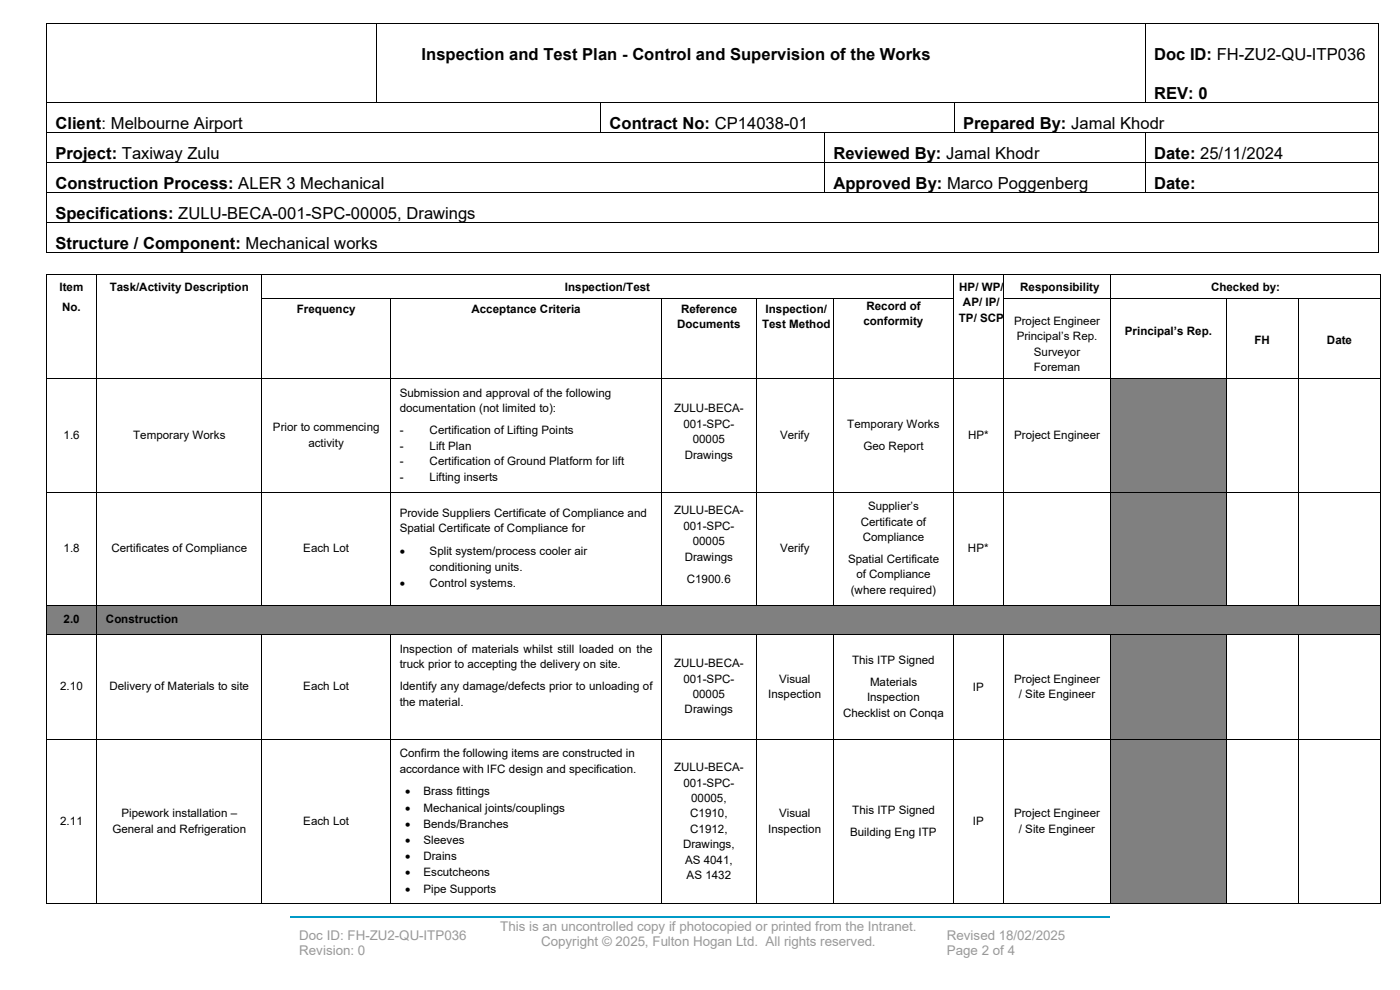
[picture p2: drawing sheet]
<svg xmlns="http://www.w3.org/2000/svg" width="297mm" height="210mm" viewBox="0 0 297 210" stroke-linecap="round" stroke-linejoin="round" font-family="sans-serif">
<defs><g id="words">
<g font-size="3.5">
<text x="89.5" y="12.7">Inspection and Test Plan - Control and Supervision of the Works</text>
<text x="244.9" y="12.7">Doc ID: FH-ZU2-QU-ITP036</text>
<text x="244.9" y="21">REV: 0</text>
<text x="11.8" y="27.3">Client: Melbourne Airport</text>
<text x="129.3" y="27.3">Contract No: CP14038-01</text>
<text x="204.3" y="27.3">Prepared By: Jamal Khodr</text>
<text x="11.8" y="33.7">Project: Taxiway Zulu</text>
<text x="176.8" y="33.7">Reviewed By: Jamal Khodr</text>
<text x="244.9" y="33.7">Date: 25/11/2024</text>
<text x="11.8" y="40">Construction Process: ALER 3 Mechanical</text>
<text x="176.8" y="40">Approved By: Marco Poggenberg</text>
<text x="244.9" y="40">Date:</text>
<text x="11.8" y="46.4">Specifications: ZULU-BECA-001-SPC-00005, Drawings</text>
<text x="11.8" y="52.7">Structure / Component: Mechanical works</text>
</g>
<g font-size="2.8" fill="#999">
<text x="106.1" y="197.4">This is an uncontrolled copy if photocopied or printed from the Intranet.</text>
<text x="63.5" y="199.4">Doc ID: FH-ZU2-QU-ITP036</text>
<text x="63.5" y="202.7">Revision: 0</text>
<text x="114.8" y="200.7">Copyright © 2025, Fulton Hogan Ltd. All rights reserved.</text>
<text x="200.9" y="199.4">Revised 18/02/2025</text>
<text x="200.9" y="202.7">Page 2 of 4</text>
</g>
<g font-size="2.5">
<text x="12.7" y="61.7">Item</text>
<text x="23.3" y="61.7">Task/Activity Description</text>
<text x="119.8" y="61.7">Inspection/Test</text>
<text x="183.8" y="65.7">Record of</text>
<text x="203.5" y="61.7">HP/ WP/</text>
<text x="204.3" y="65">AP/ IP/</text>
<text x="216.5" y="61.7">Responsibility</text>
<text x="256.9" y="61.7">Checked by:</text>
<text x="13.2" y="66">No.</text>
<text x="63" y="66.4">Frequency</text>
<text x="100" y="66.4">Acceptance Criteria</text>
<text x="143.7" y="69.7">Documents</text>
<text x="144.5" y="66.4">Reference</text>
<text x="161.7" y="69.7">Test Method</text>
<text x="162.4" y="66.4">Inspection/</text>
<text x="183.2" y="69">conformity</text>
<text x="203.4" y="68.2">TP/ SCP</text>
<text x="215.1" y="69">Project Engineer</text>
<text x="238.6" y="71.1">Principal’s Rep.</text>
<text x="215.7" y="72.2">Principal’s Rep.</text>
<text x="219.3" y="75.5">Surveyor</text>
<text x="266.1" y="73.1">FH</text>
<text x="281.5" y="73.1">Date</text>
<text x="219.3" y="78.8">Foreman</text>
<text x="84.8" y="84.2">Submission and approval of the following</text>
<text x="84.8" y="87.5">documentation (not limited to):</text>
<text x="143" y="87.5">ZULU-BECA-</text>
<text x="13.5" y="93.1">1.6</text>
<text x="28.2" y="93.1">Temporary Works</text>
<text x="57.9" y="91.4">Prior to commencing</text>
<text x="65.4" y="94.7">activity</text>
<text x="84.8" y="92.2">-</text>
<text x="84.8" y="95.4">-</text>
<text x="91.1" y="92.2">Certification of Lifting Points</text>
<text x="91.1" y="95.4">Lift Plan</text>
<text x="145" y="90.8">001-SPC-</text>
<text x="147" y="94">00005</text>
<text x="165.5" y="93.1">Verify</text>
<text x="179.8" y="90.8">Temporary Works</text>
<text x="183.2" y="95.4">Geo Report</text>
<text x="205.4" y="93.1">HP*</text>
<text x="215.1" y="93.1">Project Engineer</text>
<text x="84.8" y="98.7">-</text>
<text x="84.8" y="102">-</text>
<text x="91.1" y="98.7">Certification of Ground Platform for lift</text>
<text x="91.2" y="102">Lifting inserts</text>
<text x="145.3" y="97.3">Drawings</text>
<text x="84.8" y="109.7">Provide Suppliers Certificate of Compliance and</text>
<text x="84.8" y="112.9">Spatial Certificate of Compliance for</text>
<text x="143" y="109.1">ZULU-BECA-</text>
<text x="145" y="112.4">001-SPC-</text>
<text x="182.6" y="111.5">Certificate of</text>
<text x="184.2" y="108.2">Supplier’s</text>
<text x="13.5" y="117.1">1.8</text>
<text x="23.6" y="117.1">Certificates of Compliance</text>
<text x="64.3" y="117.1">Each Lot</text>
<text x="84.8" y="117.8">•</text>
<text x="91.1" y="117.8">Split system/process cooler air</text>
<text x="145.3" y="119">Drawings</text>
<text x="147" y="115.7">00005</text>
<text x="165.5" y="117.1">Verify</text>
<text x="179.9" y="119.4">Spatial Certificate</text>
<text x="183.1" y="114.8">Compliance</text>
<text x="205.4" y="117.1">HP*</text>
<text x="84.8" y="124.5">•</text>
<text x="91.1" y="121.1">conditioning units.</text>
<text x="91.1" y="124.5">Control systems.</text>
<text x="145.7" y="123.6">C1900.6</text>
<text x="180.5" y="126">(where required)</text>
<text x="181.7" y="122.7">of Compliance</text>
<text x="13.5" y="132.2">2.0</text>
<text x="22.5" y="132.2">Construction</text>
<text x="84.8" y="141.8">truck prior to accepting the delivery on site.</text>
<text x="84.8" y="138.5">Inspection of materials whilst still loaded on the</text>
<text x="143" y="141.5">ZULU-BECA-</text>
<text x="180.8" y="140.9">This ITP Signed</text>
<text x="12.8" y="146.5">2.10</text>
<text x="23.2" y="146.5">Delivery of Materials to site</text>
<text x="64.3" y="146.5">Each Lot</text>
<text x="84.8" y="146.4">Identify any damage/defects prior to unloading of</text>
<text x="84.8" y="149.7">the material.</text>
<text x="145" y="144.8">001-SPC-</text>
<text x="147" y="148.1">00005</text>
<text x="163" y="148.1">Inspection</text>
<text x="165.3" y="144.8">Visual</text>
<text x="183.9" y="148.8">Inspection</text>
<text x="184.6" y="145.5">Materials</text>
<text x="206.4" y="146.5">IP</text>
<text x="215.1" y="144.8">Project Engineer</text>
<text x="216.2" y="148.1">/ Site Engineer</text>
<text x="145.2" y="151.3">Drawings</text>
<text x="178.9" y="152">Checklist on Conqa</text>
<text x="84.8" y="160.6">Confirm the following items are constructed in</text>
<text x="84.8" y="163.9">accordance with IFC design and specification.</text>
<text x="143" y="163.6">ZULU-BECA-</text>
<text x="145" y="166.8">001-SPC-</text>
<text x="25.8" y="173.4">Pipework installation –</text>
<text x="86" y="168.7">•</text>
<text x="86" y="172.2">•</text>
<text x="89.8" y="168.7">Brass fittings</text>
<text x="89.8" y="172.2">Mechanical joints/couplings</text>
<text x="146.4" y="173.4">C1910,</text>
<text x="146.6" y="170.1">00005,</text>
<text x="165.3" y="173.4">Visual</text>
<text x="180.8" y="172.7">This ITP Signed</text>
<text x="215.1" y="173.4">Project Engineer</text>
<text x="12.8" y="175">2.11</text>
<text x="23.8" y="176.6">General and Refrigeration</text>
<text x="64.3" y="175">Each Lot</text>
<text x="86" y="175.6">•</text>
<text x="86" y="179.1">•</text>
<text x="89.8" y="175.6">Bends/Branches</text>
<text x="89.8" y="179.1">Sleeves</text>
<text x="144.9" y="179.9">Drawings,</text>
<text x="146.4" y="176.6">C1912,</text>
<text x="163" y="176.6">Inspection</text>
<text x="180.3" y="177.4">Building Eng ITP</text>
<text x="206.4" y="175">IP</text>
<text x="216.2" y="176.6">/ Site Engineer</text>
<text x="86" y="182.5">•</text>
<text x="86" y="185.9">•</text>
<text x="89.8" y="182.5">Drains</text>
<text x="89.8" y="185.9">Escutcheons</text>
<text x="145.3" y="183.2">AS 4041,</text>
<text x="86" y="189.4">•</text>
<text x="89.8" y="189.4">Pipe Supports</text>
<text x="145.7" y="186.5">AS 1432</text>
</g>
</g></defs>
<g fill="#000">
<path d="M9.8 5h.1v.2h-.1zM79.8 5h.2v.2h-.2zM242.9 5h.1v.2h-.1zM292.4 5h.1v.2h-.1zM9.8 21.8h.1v.1h-.1zM9.8 28.1h.1v.2h-.1zM9.8 34.5h.1v.1h-.1zM79.8 21.8h.2v.1h-.2zM127.3 21.8h.2v.1h-.2zM127.3 28.1h.2v.2h-.2zM174.8 28.1h.2v.2h-.2zM174.8 34.5h.2v.1h-.2z"/>
<path d="M202.4 21.8h.1v.1h-.1zM202.4 28.1h.1v.2h-.1zM242.9 21.8h.1v.1h-.1zM242.9 28.1h.1v.2h-.1zM242.9 34.5h.1v.1h-.1zM292.4 21.8h.1v.1h-.1zM292.4 28.1h.1v.2h-.1zM292.4 34.5h.1v.1h-.1zM9.8 40.8h.1v.2h-.1zM9.8 47.2h.1v.1h-.1zM9.8 53.5h.1v.2h-.1zM174.8 40.8h.2v.2h-.2z"/>
<path d="M242.9 40.8h.1v.2h-.1zM292.4 40.8h.1v.2h-.1zM292.4 47.2h.1v.1h-.1zM292.4 53.5h.1v.2h-.1z"/>
</g>
<g fill="none" stroke="#000" stroke-width=".21">
<path d="M9.9 5.2v16.6M9.9 5.1h69.9M79.9 5.2v16.6M80 5.1h162.9M243 5.2v16.6M243 5.1h49.4M292.4 5.2v16.6M9.9 21.9v6.2M9.9 28.3v6.2M9.9 34.6v6.2M9.9 21.8h69.9M9.9 28.2h117.4"/>
<path d="M9.9 34.5h164.9M80 21.8h47.3M127.4 21.9v6.2M127.5 21.8h74.9M127.5 28.2h47.3M174.9 28.3v6.2M174.9 34.6v6.2M175 28.2h27.4M175 34.5h67.9M202.4 21.9v6.2M202.5 21.8h40.4M202.5 28.2h40.4"/>
<path d="M243 28.3v6.2M243 34.6v6.2M243 21.8h49.4M243 28.2h49.4M243 34.5h49.4M292.4 21.9v6.2M292.4 28.3v6.2M292.4 34.6v6.2M9.9 41v6.2M9.9 47.3v6.2M9.9 40.9h164.9M9.9 47.2h282.5"/>
<path d="M9.9 53.6h282.5M175 40.9h67.9M243 40.9h49.4M292.4 41v6.2M292.4 47.3v6.2"/>
</g>
<path d="M61.6 194.6h40" fill="none" stroke="#009ac7" stroke-width=".34"/>
<path d="M101.6 194.4h.3v.4h-.3z" fill="#009ac7"/>
<path d="M101.9 194.6h97.1" fill="none" stroke="#009ac7" stroke-width=".34"/>
<path d="M199 194.4h.3v.4h-.3z" fill="#009ac7"/>
<path d="M199.3 194.6h36.1" fill="none" stroke="#009ac7" stroke-width=".34"/>
<g fill="#000">
<path d="M9.8 58.2h.1v.1h-.1zM20.5 58.2h.2v.1h-.2zM55.5 58.2h.1v.1h-.1zM202.2 58.2h.2v.1h-.2zM212.9 58.2h.1v.1h-.1zM235.5 58.2h.2v.1h-.2zM292.9 58.2h.1v.1h-.1zM9.8 63.2h.1v.2h-.1zM20.5 63.2h.2v.2h-.2zM55.5 63.2h.1v.2h-.1zM82.8 63.2h.2v.2h-.2zM140.3 63.2h.2v.2h-.2z"/>
<path d="M160.3 63.2h.2v.2h-.2zM176.8 63.2h.2v.2h-.2zM202.2 63.2h.2v.2h-.2zM212.9 63.2h.1v.2h-.1zM235.5 63.2h.2v.2h-.2zM260.1 63.2h.2v.2h-.2zM275.3 63.2h.2v.2h-.2zM292.9 63.2h.1v.2h-.1z"/>
</g>
<g fill="none" stroke="#000" stroke-width=".21">
<path d="M9.9 58.3v4.9M9.9 58.3h10.6M20.6 58.3v4.9M20.7 58.3h34.8M55.5 58.3v4.9M55.6 58.3h146.6M202.3 58.3v4.9M202.4 58.3h10.5M212.9 58.3v4.9M213 58.3h22.5M235.6 58.3v4.9M235.7 58.3h57.2"/>
<path d="M292.9 58.3v4.9M9.9 63.4v16.9M20.6 63.4v16.9M55.5 63.4v16.9M55.6 63.3h27.2M82.9 63.4v16.9M83 63.3h57.3M140.4 63.4v16.9M140.5 63.3h19.8M160.4 63.4v16.9M160.5 63.3h16.3M176.9 63.4v16.9"/>
<path d="M177 63.3h25.2M202.3 63.4v16.9M212.9 63.4v16.9M213 63.3h22.5M235.6 63.4v16.9M235.7 63.3h24.4M260.2 63.4v16.9M260.3 63.3h15M275.4 63.4v16.9M275.5 63.3h17.4M292.9 63.4v16.9"/>
</g>
<g fill="#808080">
<path d="M235.7 80.5h24.4v23.8h-24.4z" fill-rule="evenodd"/>
<path d="M237.5 89.4h20.8v6.1h-20.8z" fill-rule="evenodd"/>
</g>
<g fill="#000">
<path d="M9.8 80.3h.1v.2h-.1zM20.5 80.3h.2v.2h-.2zM55.5 80.3h.1v.2h-.1zM82.8 80.3h.2v.2h-.2zM140.3 80.3h.2v.2h-.2zM160.3 80.3h.2v.2h-.2zM176.8 80.3h.2v.2h-.2zM202.2 80.3h.2v.2h-.2zM212.9 80.3h.1v.2h-.1zM235.5 80.3h.2v.2h-.2zM260.1 80.3h.2v.2h-.2zM275.3 80.3h.2v.2h-.2z"/>
<path d="M292.9 80.3h.1v.2h-.1z"/>
</g>
<g fill="none" stroke="#000" stroke-width=".21">
<path d="M9.9 80.5v23.8M9.9 80.4h10.6M20.6 80.5v23.8M20.7 80.4h34.8M55.5 80.5v23.8M55.6 80.4h27.2M82.9 80.5v23.8M83 80.4h57.3M140.4 80.5v23.8M140.5 80.4h19.8M160.4 80.5v23.8M160.5 80.4h16.3"/>
<path d="M176.9 80.5v23.8M177 80.4h25.2M202.3 80.5v23.8M202.4 80.4h10.5M212.9 80.5v23.8M213 80.4h22.5M235.6 80.5v23.8M235.7 80.4h24.4M260.2 80.5v23.8M260.3 80.4h15M275.4 80.5v23.8M275.5 80.4h17.4"/>
<path d="M292.9 80.5v23.8"/>
</g>
<g fill="#808080">
<path d="M235.7 104.5h24.4v23.8h-24.4z" fill-rule="evenodd"/>
<path d="M237.5 113.4h20.8v6.1h-20.8z" fill-rule="evenodd"/>
</g>
<g fill="#000">
<path d="M9.8 104.3h.1v.2h-.1zM20.5 104.3h.2v.2h-.2zM55.5 104.3h.1v.2h-.1zM82.8 104.3h.2v.2h-.2zM140.3 104.3h.2v.2h-.2zM160.3 104.3h.2v.2h-.2zM176.8 104.3h.2v.2h-.2zM202.2 104.3h.2v.2h-.2zM212.9 104.3h.1v.2h-.1zM235.5 104.3h.2v.2h-.2zM260.1 104.3h.2v.2h-.2zM275.3 104.3h.2v.2h-.2z"/>
<path d="M292.9 104.3h.1v.2h-.1z"/>
</g>
<g fill="none" stroke="#000" stroke-width=".21">
<path d="M9.9 104.5v23.8M9.9 104.4h10.6M20.6 104.5v23.8M20.7 104.4h34.8M55.5 104.5v23.8M55.6 104.4h27.2M82.9 104.5v23.8M83 104.4h57.3M140.4 104.5v23.8M140.5 104.4h19.8M160.4 104.5v23.8M160.5 104.4h16.3"/>
<path d="M176.9 104.5v23.8M177 104.4h25.2M202.3 104.5v23.8M202.4 104.4h10.5M212.9 104.5v23.8M213 104.4h22.5M235.6 104.5v23.8M235.7 104.4h24.4M260.2 104.5v23.8M260.3 104.4h15M275.4 104.5v23.8M275.5 104.4h17.4"/>
<path d="M292.9 104.5v23.8"/>
</g>
<g fill="#808080">
<path d="M9.9 128.5h10.6v6.1h-10.6z" fill-rule="evenodd"/>
<path d="M20.7 128.5h272.2v6.1h-272.2z" fill-rule="evenodd"/>
</g>
<g fill="#808080">
<path d="M11.8 128.5h6.9v6.1h-6.9z"/>
<path d="M22.5 128.5h268.5v6.1h-268.5z"/>
</g>
<g fill="#000">
<path d="M9.8 128.3h.1v.2h-.1zM20.5 128.3h.2v.2h-.2zM55.5 128.3h.1v.2h-.1zM82.8 128.3h.2v.2h-.2zM140.3 128.3h.2v.2h-.2zM160.3 128.3h.2v.2h-.2zM176.8 128.3h.2v.2h-.2zM202.2 128.3h.2v.2h-.2zM212.9 128.3h.1v.2h-.1zM235.5 128.3h.2v.2h-.2zM260.1 128.3h.2v.2h-.2zM275.3 128.3h.2v.2h-.2z"/>
<path d="M292.9 128.3h.1v.2h-.1z"/>
</g>
<g fill="none" stroke="#000" stroke-width=".21">
<path d="M9.9 128.5v6.1M9.9 128.4h10.6M20.6 128.5v6.1M20.7 128.4h34.8M55.6 128.4h27.2M83 128.4h57.3M140.5 128.4h19.8M160.5 128.4h16.3M177 128.4h25.2M202.4 128.4h10.5M213 128.4h22.5M235.7 128.4h24.4"/>
<path d="M260.3 128.4h15M275.5 128.4h17.4M292.9 128.5v6.1"/>
</g>
<g fill="#808080">
<path d="M235.7 134.7h24.4v22h-24.4z" fill-rule="evenodd"/>
<path d="M237.5 142.7h20.8v6.1h-20.8z" fill-rule="evenodd"/>
</g>
<g fill="#000">
<path d="M9.8 134.6h.1v.1h-.1zM20.5 134.6h.2v.1h-.2zM55.5 134.6h.1v.1h-.1zM82.8 134.6h.2v.1h-.2zM140.3 134.6h.2v.1h-.2zM160.3 134.6h.2v.1h-.2zM176.8 134.6h.2v.1h-.2zM202.2 134.6h.2v.1h-.2zM212.9 134.6h.1v.1h-.1zM235.5 134.6h.2v.1h-.2zM260.1 134.6h.2v.1h-.2zM275.3 134.6h.2v.1h-.2z"/>
<path d="M292.9 134.6h.1v.1h-.1z"/>
</g>
<g fill="none" stroke="#000" stroke-width=".21">
<path d="M9.9 134.7v22M9.9 134.7h10.6M20.6 134.7v22M20.7 134.7h34.8M55.5 134.7v22M55.6 134.7h27.2M82.9 134.7v22M83 134.7h57.3M140.4 134.7v22M140.5 134.7h19.8M160.4 134.7v22M160.5 134.7h16.3"/>
<path d="M176.9 134.7v22M177 134.7h25.2M202.3 134.7v22M202.4 134.7h10.5M212.9 134.7v22M213 134.7h22.5M235.6 134.7v22M235.7 134.7h24.4M260.2 134.7v22M260.3 134.7h15M275.4 134.7v22M275.5 134.7h17.4"/>
<path d="M292.9 134.7v22"/>
</g>
<path d="M235.7 156.9h24.4v34.8h-24.4z" fill="#808080"/>
<path d="M237.5 171.2h20.8v6.1h-20.8z" fill-rule="evenodd" fill="#808080"/>
<g fill="#000">
<path d="M9.8 156.7h.1v.2h-.1zM20.5 156.7h.2v.2h-.2zM55.5 156.7h.1v.2h-.1zM82.8 156.7h.2v.2h-.2zM140.3 156.7h.2v.2h-.2zM160.3 156.7h.2v.2h-.2zM176.8 156.7h.2v.2h-.2zM202.2 156.7h.2v.2h-.2zM212.9 156.7h.1v.2h-.1zM235.5 156.7h.2v.2h-.2zM260.1 156.7h.2v.2h-.2zM275.3 156.7h.2v.2h-.2z"/>
<path d="M292.9 156.7h.1v.2h-.1zM9.8 191.7h.1v.2h-.1zM20.5 191.7h.2v.2h-.2zM55.5 191.7h.1v.2h-.1zM82.8 191.7h.2v.2h-.2zM140.3 191.7h.2v.2h-.2zM160.3 191.7h.2v.2h-.2zM176.8 191.7h.2v.2h-.2zM202.2 191.7h.2v.2h-.2zM212.9 191.7h.1v.2h-.1zM235.5 191.7h.2v.2h-.2zM260.1 191.7h.2v.2h-.2z"/>
<path d="M275.3 191.7h.2v.2h-.2zM292.9 191.7h.1v.2h-.1z"/>
</g>
<g fill="none" stroke="#000" stroke-width=".21">
<path d="M9.9 156.9v34.8M9.9 156.8h10.6M20.6 156.9v34.8M20.7 156.8h34.8M55.5 156.9v34.8M55.6 156.8h27.2M82.9 156.9v34.8M83 156.8h57.3M140.4 156.9v34.8M140.5 156.8h19.8M160.4 156.9v34.8M160.5 156.8h16.3"/>
<path d="M176.9 156.9v34.8M177 156.8h25.2M202.3 156.9v34.8M202.4 156.8h10.5M212.9 156.9v34.8M213 156.8h22.5M235.6 156.9v34.8M235.7 156.8h24.4M260.2 156.9v34.8M260.3 156.8h15M275.4 156.9v34.8M275.5 156.8h17.4"/>
<path d="M292.9 156.9v34.8M9.9 191.8h10.6M20.7 191.8h34.8M55.6 191.8h27.2M83 191.8h57.3M140.5 191.8h19.8M160.5 191.8h16.3M177 191.8h25.2M202.4 191.8h10.5M213 191.8h22.5M235.7 191.8h24.4M260.3 191.8h15"/>
<path d="M275.5 191.8h17.4"/>
</g>
<use href="#words"/>
</svg>
